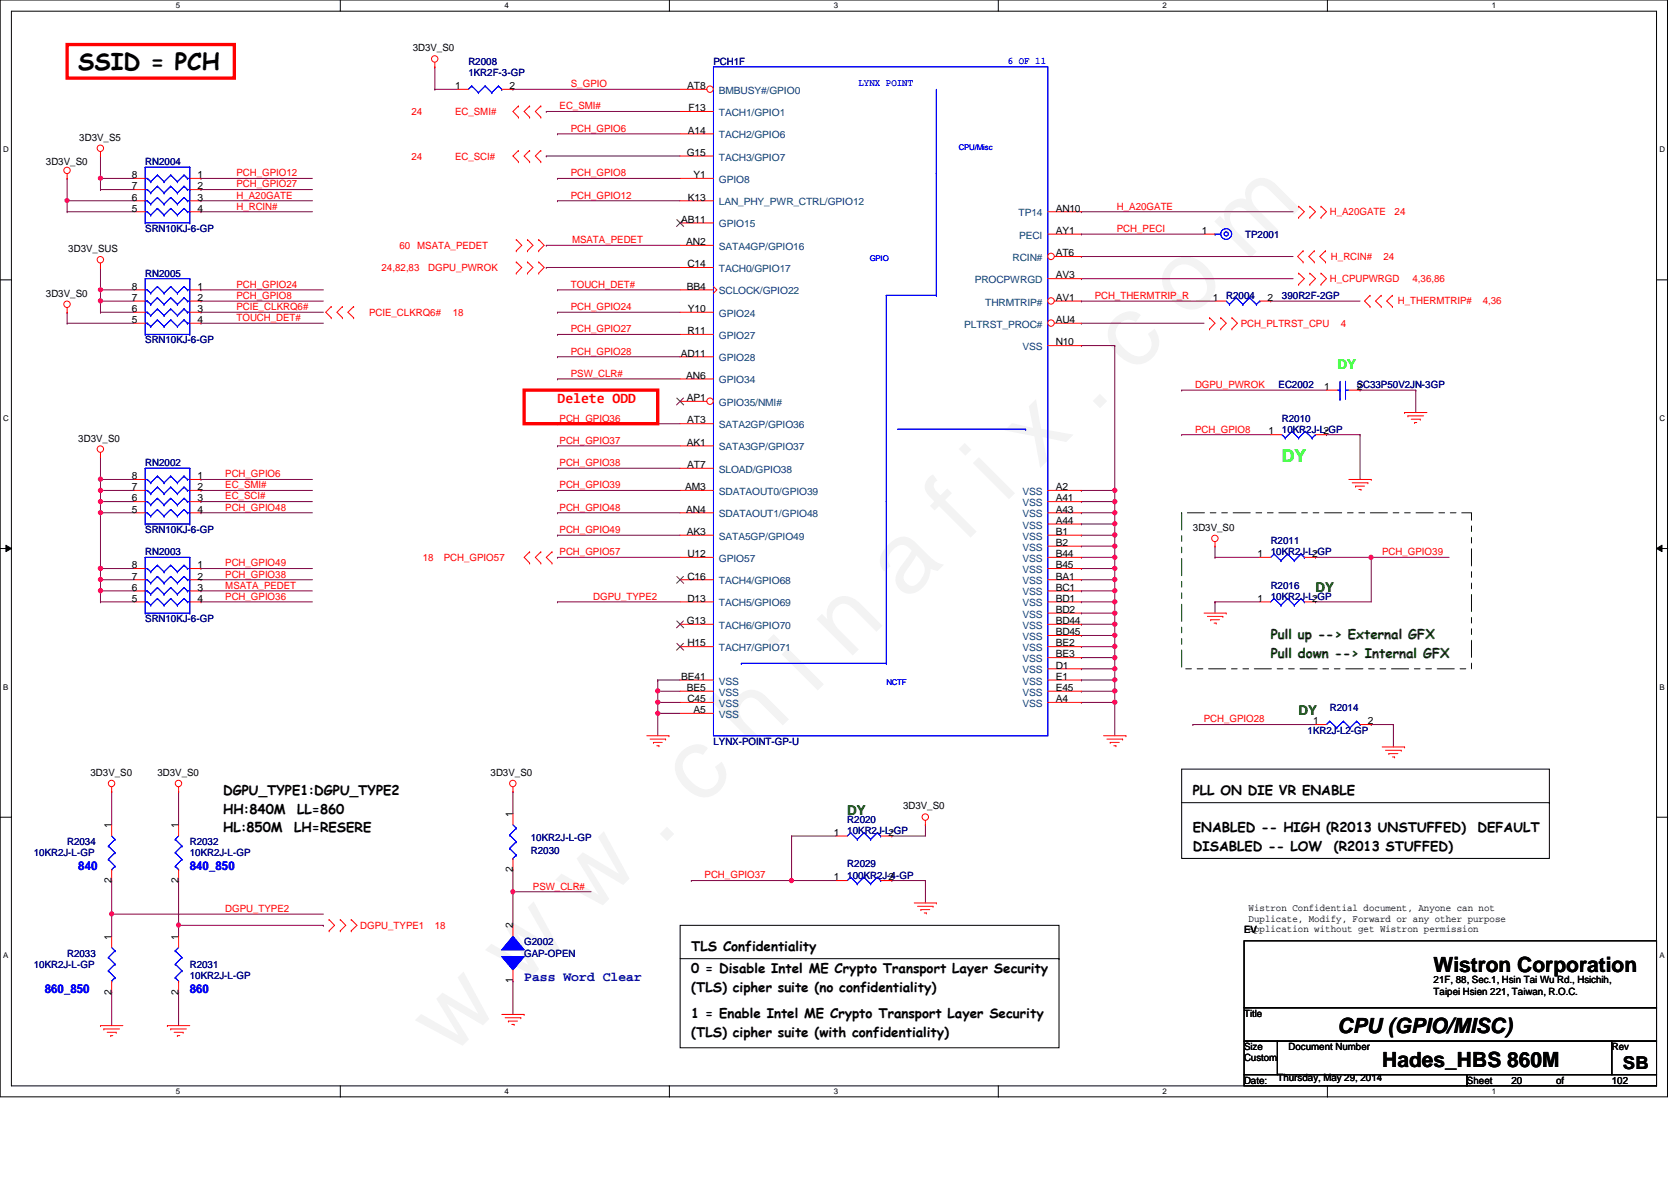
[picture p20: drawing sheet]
<svg xmlns="http://www.w3.org/2000/svg" width="297mm" height="210mm" viewBox="0 0 297 210" stroke-linecap="round" stroke-linejoin="round" font-family="sans-serif">
<defs><g id="words">
<text font-size="17.6" fill="#f0f" x="80.1" y="188" transform="rotate(-45 80.1 188)">w w w . c h i n a f i x . c o m</text>
<text font-size="4.1" x="13.9" y="12.5">SSID = PCH</text>
<g font-size="3.7">
<text x="254.8" y="172.7">Wistron Corporation</text>
<text x="237.8" y="183.7">CPU (GPIO/MISC)</text>
<text x="245.7" y="189.7">Hades_HBS 860M</text>
</g>
<text font-size="3.1" fill="#0f0" x="227.9" y="82.2">DY</text>
<text font-size="3.1" x="288.5" y="189.9">SB</text>
<text font-size="2.5" fill="#f00" x="99.1" y="71.7">Delete ODD</text>
<text font-size="2.4" fill="#0f0" x="237.8" y="65.6">DY</text>
<g font-size="2.4" fill="#008000">
<text x="233.8" y="105.2">DY</text>
<text x="230.8" y="127">DY</text>
<text x="150.6" y="144.9">DY</text>
</g>
<g font-size="2.4" fill="#004000">
<text x="225.9" y="113.6">Pull up --&gt; External GFX</text>
<text x="225.9" y="116.9">Pull down --&gt; Internal GFX</text>
</g>
<g font-size="2.4">
<text x="39.7" y="141.3">DGPU_TYPE1:DGPU_TYPE2</text>
<text x="212" y="141.3">PLL ON DIE VR ENABLE</text>
<text x="39.7" y="144.6">HH:840M</text>
<text x="39.7" y="147.9">HL:850M</text>
<text x="52.3" y="147.9">LH=RESERE</text>
<text x="52.8" y="144.6">LL=860</text>
<text x="212" y="147.9">ENABLED -- HIGH (R2013 UNSTUFFED)</text>
<text x="262.6" y="147.9">DEFAULT</text>
<text x="212" y="151.2">DISABLED -- LOW</text>
<text x="237.1" y="151.2">(R2013 STUFFED)</text>
<text x="122.9" y="169">TLS Confidentiality</text>
<text x="122.9" y="173">0 = Disable Intel ME Crypto Transport Layer Security</text>
<text x="122.9" y="176.3">(TLS) cipher suite (no confidentiality)</text>
<text x="122.9" y="180.9">1 = Enable Intel ME Crypto Transport Layer Security</text>
<text x="122.9" y="184.2">(TLS) cipher suite (with confidentiality)</text>
</g>
<text font-size="2.4" fill="#0000a0" x="93.2" y="174.3">Pass Word Clear</text>
<g font-size="2.2" fill="#00f">
<text x="13.9" y="154.6">840</text>
<text x="33.7" y="154.6">840_850</text>
<text x="8" y="176.4">860_850</text>
<text x="33.7" y="176.4">860</text>
</g>
<g font-size="1.8">
<text x="73.4" y="9.1">3D3V_S0</text>
<text x="80.9" y="15.8">1</text>
<text x="90.6" y="15.8">2</text>
<text x="122.2" y="15.8">AT8</text>
<text x="122.3" y="23.7">A14</text>
<text x="122.4" y="19.8">F13</text>
<text x="8.2" y="29.3">3D3V_S0</text>
<text x="14.1" y="25">3D3V_S5</text>
<text x="122.1" y="27.7">G15</text>
<text x="23.4" y="35.6">6</text>
<text x="23.4" y="33.7">7</text>
<text x="23.4" y="31.7">8</text>
<text x="35.1" y="31.7">1</text>
<text x="35.1" y="33.7">2</text>
<text x="35.1" y="35.6">3</text>
<text x="122.3" y="35.6">K13</text>
<text x="123.3" y="31.7">Y1</text>
<text x="23.4" y="37.6">5</text>
<text x="35.1" y="37.6">4</text>
<text x="121.1" y="39.6">AB11</text>
<text x="187.7" y="41.6">AY1</text>
<text x="187.7" y="37.6">AN10</text>
<text x="213.6" y="41.6">1</text>
<text x="12.1" y="44.8">3D3V_SUS</text>
<text x="122" y="43.6">AN2</text>
<text x="122.2" y="47.5">C14</text>
<text x="187.7" y="45.6">AT6</text>
<text x="8.2" y="52.7">3D3V_S0</text>
<text x="23.4" y="53.5">7</text>
<text x="23.4" y="51.5">8</text>
<text x="35.1" y="51.5">1</text>
<text x="35.1" y="53.5">2</text>
<text x="122.1" y="51.5">BB4</text>
<text x="187.7" y="53.5">AV1</text>
<text x="187.7" y="49.5">AV3</text>
<text x="215.6" y="53.5">1</text>
<text x="225.3" y="53.5">2</text>
<text x="23.4" y="57.4">5</text>
<text x="23.4" y="55.5">6</text>
<text x="35.1" y="55.5">3</text>
<text x="35.1" y="57.4">4</text>
<text x="122.2" y="59.4">R11</text>
<text x="122.3" y="55.5">Y10</text>
<text x="187.7" y="57.4">AU4</text>
<text x="121" y="63.4">AD11</text>
<text x="187.7" y="61.4">N10</text>
<text x="122" y="67.3">AN6</text>
<text x="122.1" y="71.3">AP1</text>
<text x="235.4" y="69.3">1</text>
<text x="241.2" y="69.3">2</text>
<text x="122.2" y="75.3">AT3</text>
<text x="225.5" y="77.2">1</text>
<text x="235.2" y="77.2">2</text>
<text x="13.9" y="78.5">3D3V_S0</text>
<text x="122.1" y="79.2">AK1</text>
<text x="122.2" y="83.2">AT7</text>
<text x="23.4" y="89.1">6</text>
<text x="23.4" y="87.1">7</text>
<text x="23.4" y="85.2">8</text>
<text x="35.1" y="85.2">1</text>
<text x="35.1" y="87.1">2</text>
<text x="35.1" y="89.1">3</text>
<text x="121.8" y="87.1">AM3</text>
<text x="187.7" y="87.1">A2</text>
<text x="187.7" y="89.1">A41</text>
<text x="23.4" y="91.1">5</text>
<text x="35.1" y="91.1">4</text>
<text x="122" y="91.1">AN4</text>
<text x="122.1" y="95.1">AK3</text>
<text x="187.7" y="95.1">B1</text>
<text x="187.7" y="93.1">A44</text>
<text x="187.7" y="91.1">A43</text>
<text x="212" y="94.3">3D3V_S0</text>
<text x="23.4" y="101">8</text>
<text x="35.1" y="101">1</text>
<text x="122.2" y="99">U12</text>
<text x="187.7" y="101">B45</text>
<text x="187.7" y="97">B2</text>
<text x="187.7" y="99">B44</text>
<text x="223.5" y="99">1</text>
<text x="233.3" y="99">2</text>
<text x="23.4" y="106.9">5</text>
<text x="23.4" y="105">6</text>
<text x="23.4" y="103">7</text>
<text x="35.1" y="103">2</text>
<text x="35.1" y="105">3</text>
<text x="35.1" y="106.9">4</text>
<text x="122.2" y="103">C16</text>
<text x="122.2" y="106.9">D13</text>
<text x="187.7" y="103">BA1</text>
<text x="187.7" y="105">BC1</text>
<text x="187.7" y="106.9">BD1</text>
<text x="223.5" y="106.9">1</text>
<text x="233.3" y="106.9">2</text>
<text x="122.1" y="110.9">G13</text>
<text x="187.7" y="112.9">BD45</text>
<text x="187.7" y="108.9">BD2</text>
<text x="187.7" y="110.9">BD44</text>
<text x="122.2" y="114.9">H15</text>
<text x="187.7" y="118.8">D1</text>
<text x="187.7" y="116.8">BE3</text>
<text x="187.7" y="114.9">BE2</text>
<text x="121.1" y="120.8">BE41</text>
<text x="122.1" y="122.8">BE5</text>
<text x="122.2" y="124.8">C45</text>
<text x="187.7" y="124.8">A4</text>
<text x="187.7" y="122.8">E45</text>
<text x="187.7" y="120.8">E1</text>
<text x="123.3" y="126.7">A5</text>
<text x="233.4" y="128.7">1</text>
<text x="243.2" y="128.7">2</text>
<text x="16.1" y="137.9">3D3V_S0</text>
<text x="28" y="137.9">3D3V_S0</text>
<text x="87.2" y="137.9">3D3V_S0</text>
<text x="160.5" y="143.8">3D3V_S0</text>
<text x="19.8" y="147.2" transform="rotate(-90 19.8 147.2)">1</text>
<text x="31.7" y="147.2" transform="rotate(-90 31.7 147.2)">1</text>
<text x="91.1" y="145.2" transform="rotate(-90 91.1 145.2)">1</text>
<text x="148.2" y="148.5">1</text>
<text x="157.9" y="148.5">2</text>
<text x="91.1" y="155" transform="rotate(-90 91.1 155)">2</text>
<text x="19.8" y="157" transform="rotate(-90 19.8 157)">2</text>
<text x="31.7" y="157" transform="rotate(-90 31.7 157)">2</text>
<text x="148.2" y="156.5">1</text>
<text x="157.9" y="156.5">2</text>
<text x="222" y="161.9">Wistron Confidential document, Anyone can not</text>
<text x="19.8" y="167" transform="rotate(-90 19.8 167)">1</text>
<text x="31.7" y="167" transform="rotate(-90 31.7 167)">1</text>
<text x="91.1" y="165" transform="rotate(-90 91.1 165)">2</text>
<text x="221.1" y="165.9">EV</text>
<text x="222" y="163.8">Duplicate, Modify, Forward or any other purpose</text>
<text x="222" y="165.7">application without get Wistron permission</text>
<text x="19.8" y="176.8" transform="rotate(-90 19.8 176.8)">2</text>
<text x="31.7" y="176.8" transform="rotate(-90 31.7 176.8)">2</text>
<text x="91.1" y="174.8" transform="rotate(-90 91.1 174.8)">1</text>
<text x="254.8" y="174.8">21F, 88, Sec.1, Hsin Tai Wu Rd., Hsichih,</text>
<text x="254.8" y="176.8">Taipei Hsien 221, Taiwan, R.O.C.</text>
<text x="221.1" y="180.7">Title</text>
<text x="221.1" y="186.6">Size</text>
<text x="221.1" y="188.6">Custom</text>
<text x="229.1" y="186.6">Document Number</text>
<text x="286.5" y="186.6">Rev</text>
<text x="221.1" y="192.6">Date:</text>
<text x="227.1" y="192.2">Thursday, May 29, 2014</text>
<text x="260.8" y="192.6">Sheet</text>
<text x="268.7" y="192.6">20</text>
<text x="276.6" y="192.6">of</text>
<text x="286.5" y="192.6">102</text>
</g>
<g font-size="1.8" fill="#000080">
<text x="83.3" y="11.5">R2008</text>
<text x="126.8" y="11.5">PCH1F</text>
<text x="83.3" y="13.5">1KR2F-3-GP</text>
<text x="25.8" y="29.3">RN2004</text>
<text x="25.8" y="41.2">SRN10KJ-6-GP</text>
<text x="221.4" y="42.2">TP2001</text>
<text x="25.8" y="49.1">RN2005</text>
<text x="218" y="53.1">R2004</text>
<text x="227.9" y="53.1">390R2F-2GP</text>
<text x="25.8" y="61">SRN10KJ-6-GP</text>
<text x="227.3" y="69">EC2002</text>
<text x="241.2" y="69">SC33P50V2JN-3GP</text>
<text x="227.9" y="74.9">R2010</text>
<text x="227.9" y="76.9">10KR2J-L-GP</text>
<text x="25.8" y="82.8">RN2002</text>
<text x="25.8" y="94.7">SRN10KJ-6-GP</text>
<text x="25.8" y="98.7">RN2003</text>
<text x="225.9" y="96.7">R2011</text>
<text x="225.9" y="98.7">10KR2J-L-GP</text>
<text x="225.9" y="104.6">R2016</text>
<text x="225.9" y="106.6">10KR2J-L-GP</text>
<text x="25.8" y="110.6">SRN10KJ-6-GP</text>
<text x="232.4" y="130.4">1KR2J-L2-GP</text>
<text x="236.4" y="126.4">R2014</text>
<text x="126.8" y="132.4">LYNX-POINT-GP-U</text>
<text x="94.4" y="149.4">10KR2J-L-GP</text>
<text x="150.6" y="146.3">R2020</text>
<text x="150.6" y="148.2">10KR2J-L-GP</text>
<text x="6" y="152.2">10KR2J-L-GP</text>
<text x="11.9" y="150.2">R2034</text>
<text x="33.7" y="150.2">R2032</text>
<text x="33.7" y="152.2">10KR2J-L-GP</text>
<text x="94.4" y="151.8">R2030</text>
<text x="150.6" y="154.2">R2029</text>
<text x="150.6" y="156.2">100KR2J-4-GP</text>
<text x="6" y="172">10KR2J-L-GP</text>
<text x="11.9" y="170">R2033</text>
<text x="33.7" y="172">R2031</text>
<text x="33.7" y="174">10KR2J-L-GP</text>
<text x="93.2" y="168">G2002</text>
<text x="93.2" y="170">GAP-OPEN</text>
</g>
<g font-size="1.8" fill="#00f">
<text x="179.2" y="11.3">6 OF 11</text>
<text x="152.6" y="15.3">LYNX POINT</text>
</g>
<g font-size="1.8" fill="#f00">
<text x="101.5" y="15.5">S_GPIO</text>
<text x="73.1" y="20.4">24</text>
<text x="80.9" y="20.4">EC_SMI#</text>
<text x="99.5" y="19.4">EC_SMI#</text>
<text x="101.5" y="23.4">PCH_GPIO6</text>
<text x="73.1" y="28.4">24</text>
<text x="80.9" y="28.4">EC_SCI#</text>
<text x="42" y="31.3">PCH_GPIO12</text>
<text x="42" y="33.3">PCH_GPIO27</text>
<text x="42" y="35.3">H_A20GATE</text>
<text x="101.5" y="35.3">PCH_GPIO12</text>
<text x="101.5" y="31.3">PCH_GPIO8</text>
<text x="42" y="37.3">H_RCIN#</text>
<text x="198.5" y="37.3">H_A20GATE</text>
<text x="198.5" y="41.2">PCH_PECI</text>
<text x="236.4" y="38.3">H_A20GATE</text>
<text x="247.9" y="38.3">24</text>
<text x="71" y="44.2">60 MSATA_PEDET</text>
<text x="101.7" y="43.2">MSATA_PEDET</text>
<text x="236.6" y="46.2">H_RCIN#</text>
<text x="245.9" y="46.2">24</text>
<text x="42" y="53.1">PCH_GPIO8</text>
<text x="42" y="51.1">PCH_GPIO24</text>
<text x="67.8" y="48.2">24,82,83</text>
<text x="76.1" y="48.2">DGPU_PWROK</text>
<text x="101.5" y="51.1">TOUCH_DET#</text>
<text x="194.6" y="53.1">PCH_THERMTRIP_R</text>
<text x="236.4" y="50.2">H_CPUPWRGD</text>
<text x="251.1" y="50.2">4,36,86</text>
<text x="42" y="57.1">TOUCH_DET#</text>
<text x="42" y="55.1">PCIE_CLKRQ6#</text>
<text x="65.6" y="56.1">PCIE_CLKRQ6#</text>
<text x="80.5" y="56.1">18</text>
<text x="101.5" y="55.1">PCH_GPIO24</text>
<text x="101.5" y="59.1">PCH_GPIO27</text>
<text x="220.6" y="58.1">PCH_PLTRST_CPU</text>
<text x="238.4" y="58.1">4</text>
<text x="248.5" y="54.1">H_THERMTRIP#</text>
<text x="263.6" y="54.1">4,36</text>
<text x="101.5" y="63">PCH_GPIO28</text>
<text x="101.5" y="67">PSW_CLR#</text>
<text x="212.4" y="69">DGPU_PWROK</text>
<text x="99.5" y="74.9">PCH_GPIO36</text>
<text x="212.4" y="76.9">PCH_GPIO8</text>
<text x="99.5" y="78.9">PCH_GPIO37</text>
<text x="99.5" y="82.8">PCH_GPIO38</text>
<text x="40" y="86.8">EC_SMI#</text>
<text x="40" y="88.8">EC_SCI#</text>
<text x="40" y="84.8">PCH_GPIO6</text>
<text x="99.5" y="86.8">PCH_GPIO39</text>
<text x="40" y="90.8">PCH_GPIO48</text>
<text x="99.5" y="94.7">PCH_GPIO49</text>
<text x="99.5" y="90.8">PCH_GPIO48</text>
<text x="40" y="100.7">PCH_GPIO49</text>
<text x="75.1" y="99.7">18</text>
<text x="78.9" y="99.7">PCH_GPIO57</text>
<text x="99.5" y="98.7">PCH_GPIO57</text>
<text x="245.7" y="98.7">PCH_GPIO39</text>
<text x="40" y="106.6">PCH_GPIO36</text>
<text x="40" y="104.6">MSATA_PEDET</text>
<text x="40" y="102.7">PCH_GPIO38</text>
<text x="105.4" y="106.6">DGPU_TYPE2</text>
<text x="214" y="128.4">PCH_GPIO28</text>
<text x="94.7" y="158.1">PSW_CLR#</text>
<text x="125.3" y="156.1">PCH_GPIO37</text>
<text x="40" y="162.1">DGPU_TYPE2</text>
<text x="64" y="165.1">DGPU_TYPE1</text>
<text x="77.3" y="165.1">18</text>
</g>
<g font-size="1.8" fill="#004080">
<text x="127.8" y="16.7">BMBUSY#/GPIO0</text>
<text x="127.8" y="20.6">TACH1/GPIO1</text>
<text x="127.8" y="28.5">TACH3/GPIO7</text>
<text x="127.8" y="24.6">TACH2/GPIO6</text>
<text x="127.8" y="32.5">GPIO8</text>
<text x="127.8" y="36.5">LAN_PHY_PWR_CTRL/GPIO12</text>
<text x="127.8" y="40.4">GPIO15</text>
<text x="181.1" y="38.4">TP14</text>
<text x="127.8" y="44.4">SATA4GP/GPIO16</text>
<text x="180" y="46.4">RCIN#</text>
<text x="181.1" y="42.4">PECI</text>
<text x="127.8" y="52.3">SCLOCK/GPIO22</text>
<text x="127.8" y="48.3">TACH0/GPIO17</text>
<text x="173.3" y="50.3">PROCPWRGD</text>
<text x="127.8" y="56.3">GPIO24</text>
<text x="171.4" y="58.3">PLTRST_PROC#</text>
<text x="175.1" y="54.3">THRMTRIP#</text>
<text x="127.8" y="64.2">GPIO28</text>
<text x="127.8" y="60.2">GPIO27</text>
<text x="181.7" y="62.2">VSS</text>
<text x="127.8" y="68.2">GPIO34</text>
<text x="127.8" y="72.1">GPIO35/NMI#</text>
<text x="127.8" y="76.1">SATA2GP/GPIO36</text>
<text x="127.8" y="80.1">SATA3GP/GPIO37</text>
<text x="127.8" y="88">SDATAOUT0/GPIO39</text>
<text x="127.8" y="84">SLOAD/GPIO38</text>
<text x="181.7" y="88">VSS</text>
<text x="181.7" y="90">VSS</text>
<text x="127.8" y="91.9">SDATAOUT1/GPIO48</text>
<text x="127.8" y="95.9">SATA5GP/GPIO49</text>
<text x="181.7" y="95.9">VSS</text>
<text x="181.7" y="93.9">VSS</text>
<text x="181.7" y="91.9">VSS</text>
<text x="127.8" y="99.9">GPIO57</text>
<text x="181.7" y="101.9">VSS</text>
<text x="181.7" y="97.9">VSS</text>
<text x="181.7" y="99.9">VSS</text>
<text x="127.8" y="103.8">TACH4/GPIO68</text>
<text x="127.8" y="107.8">TACH5/GPIO69</text>
<text x="181.7" y="103.8">VSS</text>
<text x="181.7" y="105.8">VSS</text>
<text x="181.7" y="107.8">VSS</text>
<text x="127.8" y="111.8">TACH6/GPIO70</text>
<text x="181.7" y="113.7">VSS</text>
<text x="181.7" y="109.8">VSS</text>
<text x="181.7" y="111.8">VSS</text>
<text x="127.8" y="115.7">TACH7/GPIO71</text>
<text x="181.7" y="119.7">VSS</text>
<text x="181.7" y="117.7">VSS</text>
<text x="181.7" y="115.7">VSS</text>
<text x="127.8" y="125.6">VSS</text>
<text x="127.8" y="123.7">VSS</text>
<text x="127.8" y="121.7">VSS</text>
<text x="181.7" y="125.6">VSS</text>
<text x="181.7" y="123.7">VSS</text>
<text x="181.7" y="121.7">VSS</text>
<text x="127.8" y="127.6">VSS</text>
</g>
<g font-size="1.4">
<text x="31.2" y="1.5">5</text>
<text x="89.7" y="1.5">4</text>
<text x="148.2" y="1.5">3</text>
<text x="206.7" y="1.5">2</text>
<text x="265.2" y="1.5">1</text>
<text x=".5" y="27.1">D</text>
<text x="295" y="27.1">D</text>
<text x=".5" y="74.8">C</text>
<text x="295" y="74.8">C</text>
<text x=".5" y="122.6">B</text>
<text x="295" y="122.6">B</text>
<text x=".5" y="170.3">A</text>
<text x="295" y="170.3">A</text>
<text x="31.2" y="194.5">5</text>
<text x="89.7" y="194.5">4</text>
<text x="148.2" y="194.5">3</text>
<text x="206.7" y="194.5">2</text>
<text x="265.2" y="194.5">1</text>
</g>
<g font-size="1.4" fill="#00f">
<text x="170.4" y="26.6">CPU/Misc</text>
<text x="154.6" y="46.4">GPIO</text>
<text x="157.6" y="121.7">NCTF</text>
</g>
</g></defs>
<path d="M0 0h296.4v194.9h-296.4zM2 2h292.5v191h-292.5z" fill="none" stroke="#000" stroke-width=".18"/>
<g fill="#fff">
<path d="M31.2 .3h.8v1.5h-.8z"/>
<path d="M31.2 193.3h.8v1.5h-.8z"/>
</g>
<path d="M60.5 0v2M60.5 193v2" fill="none" stroke="#000" stroke-width=".18"/>
<g fill="#fff">
<path d="M89.7 .3h.8v1.5h-.8z"/>
<path d="M89.7 193.3h.8v1.5h-.8z"/>
</g>
<path d="M119 0v2M119 193v2" fill="none" stroke="#000" stroke-width=".18"/>
<g fill="#fff">
<path d="M148.2 .3h.8v1.5h-.8z"/>
<path d="M148.2 193.3h.8v1.5h-.8z"/>
</g>
<path d="M177.5 0v2M177.5 193v2" fill="none" stroke="#000" stroke-width=".18"/>
<g fill="#fff">
<path d="M206.7 .3h.7v1.5h-.7z"/>
<path d="M206.7 193.3h.7v1.5h-.7z"/>
</g>
<path d="M236 0v2M236 193v2" fill="none" stroke="#000" stroke-width=".18"/>
<g fill="#fff">
<path d="M265.2 .3h.7v1.5h-.7z"/>
<path d="M265.2 193.3h.7v1.5h-.7z"/>
<path d="M.5 25.9h1v1.5h-1z"/>
<path d="M295 25.9h.9v1.5h-.9z"/>
<path d="M.5 73.6h1v1.5h-1z"/>
<path d="M295 73.6h.9v1.5h-.9z"/>
</g>
<path d="M0 49.7h2M294.5 49.7h2" fill="none" stroke="#000" stroke-width=".18"/>
<g fill="#fff">
<path d="M.5 121.4h.9v1.5h-.9z"/>
<path d="M295 121.4h.9v1.5h-.9z"/>
</g>
<path d="M0 97.5h2M1.1 96.9l.9 .6-.9 .5zM294.5 97.5l.9-.6v1.1zM294.5 97.5h2" fill="none" stroke="#000" stroke-width=".18"/>
<path d="M1.1 96.9l.9 .6-.9 .5zM294.5 97.5l.9-.6v1.1z" fill="#000"/>
<g fill="#fff">
<path d="M.5 169.1h.9v1.5h-.9z"/>
<path d="M295 169.1h.9v1.5h-.9z"/>
</g>
<path d="M0 145.2h2M294.5 145.2h2" fill="none" stroke="#000" stroke-width=".18"/>
<path d="M35.7 53.5h.1M35.7 53.5h21.8M17.9 101h.1M17.9 101v2" fill="none" stroke="#800040" stroke-width=".18"/>
<circle cx="17.9" cy="101" r=".37" fill="#f0f"/>
<circle cx="17.9" cy="101" r=".37" fill="none" stroke="#f0f" stroke-width=".18"/>
<path d="M17.9 91.1h.1M17.9 91.1v9.9" fill="none" stroke="#800040" stroke-width=".18"/>
<circle cx="17.9" cy="101" r=".37" fill="#f0f"/>
<circle cx="17.9" cy="101" r=".37" fill="none" stroke="#f0f" stroke-width=".18"/>
<circle cx="17.9" cy="91.1" r=".37" fill="#f0f"/>
<circle cx="17.9" cy="91.1" r=".37" fill="none" stroke="#f0f" stroke-width=".18"/>
<path d="M11.9 31.7h.1M11.9 35.7h.1M11.9 31.7v5.9" fill="none" stroke="#800040" stroke-width=".18"/>
<circle cx="11.9" cy="35.6" r=".38" fill="#f0f"/>
<circle cx="11.9" cy="35.6" r=".38" fill="none" stroke="#f0f" stroke-width=".18"/>
<path d="M11.9 37.6h.1M11.9 35.7h.1M11.9 37.6h11.9M11.9 35.7h11.9M17.9 53.5h.1M17.9 53.5h5.9" fill="none" stroke="#800040" stroke-width=".18"/>
<circle cx="17.9" cy="53.5" r=".38" fill="#f0f"/>
<circle cx="17.9" cy="53.5" r=".38" fill="none" stroke="#f0f" stroke-width=".18"/>
<path d="M17.9 51.5h.1M17.9 51.5v2M17.9 105h.1M17.9 107h.1M17.9 103h.1M17.9 103v4M17.9 105h5.9M17.9 107h5.9" fill="none" stroke="#800040" stroke-width=".18"/>
<circle cx="17.9" cy="105" r=".38" fill="#f0f"/>
<circle cx="17.9" cy="105" r=".38" fill="none" stroke="#f0f" stroke-width=".18"/>
<path d="M35.7 31.7h.1M35.7 31.7h19.8M35.7 51.5h.1M35.7 51.5h21.8M17.9 85.2h.1M17.9 85.2h5.9M35.7 87.2h.1M35.7 87.2h19.8M17.9 101h.1M17.9 101h5.9" fill="none" stroke="#800040" stroke-width=".18"/>
<circle cx="17.9" cy="85.2" r=".38" fill="#f0f"/>
<circle cx="17.9" cy="85.2" r=".38" fill="none" stroke="#f0f" stroke-width=".18"/>
<path d="M17.9 87.2h.1M17.9 87.2h5.9" fill="none" stroke="#800040" stroke-width=".18"/>
<circle cx="17.9" cy="87.2" r=".38" fill="#f0f"/>
<circle cx="17.9" cy="87.2" r=".38" fill="none" stroke="#f0f" stroke-width=".18"/>
<path d="M17.9 89.2h.1M17.9 89.2h5.9" fill="none" stroke="#800040" stroke-width=".18"/>
<circle cx="17.9" cy="89.1" r=".38" fill="#f0f"/>
<circle cx="17.9" cy="89.1" r=".38" fill="none" stroke="#f0f" stroke-width=".18"/>
<g fill="none" stroke="#800040" stroke-width=".18">
<path d="M91.2 15.9h.1M91.2 15.9h29.7M97.1 19.8h.1M97.1 19.8h23.8M17.9 33.7h.1M17.9 31.7h.1M17.9 31.7v2M17.9 33.7h5.9M99.1 23.8h.1M99.1 23.8h21.8M192.2 37.6h37.7M192.2 49.5h37.7"/>
<path d="M192.2 45.6h37.7M225.9 53.5h15.9M235.8 77.3h6M241.8 77.3h.1M241.8 77.3v7.9M17.9 85.2h.1M17.9 89.2h.1M17.9 91.1h.1M17.9 87.2h.1M17.9 81.2h.1M17.9 81.2v9.9M17.9 91.1h5.9"/>
<path d="M35.7 89.2h.1M35.7 89.2h19.8M233.8 99.1h10M243.8 128.8h.1M243.8 128.8h3.9M247.7 128.8h.1M247.7 128.8v4"/>
</g>
<circle cx="17.9" cy="31.7" r=".37" fill="#f0f"/>
<circle cx="17.9" cy="31.7" r=".37" fill="none" stroke="#f0f" stroke-width=".18"/>
<path d="M77.3 11.9h.1M77.3 15.9h.1M77.3 11.9v4M77.3 15.9h4M17.9 51.5h.1M17.9 51.5h5.9M35.7 91.1h.1M35.7 91.1h19.8" fill="none" stroke="#800040" stroke-width=".18"/>
<circle cx="17.9" cy="51.5" r=".37" fill="#f0f"/>
<circle cx="17.9" cy="51.5" r=".37" fill="none" stroke="#f0f" stroke-width=".18"/>
<path d="M17.9 31.7h.1M17.9 27.7h.1M17.9 27.7v4M17.9 31.7h5.9M17.9 47.5h.1M17.9 53.5h.1M17.9 47.5v4M17.9 53.5v2M243.8 99.1h.1M243.8 99.1h13.8M17.9 103h.1M17.9 103h5.9" fill="none" stroke="#800040" stroke-width=".18"/>
<circle cx="17.9" cy="103" r=".38" fill="#f0f"/>
<circle cx="17.9" cy="103" r=".38" fill="none" stroke="#f0f" stroke-width=".18"/>
<path d="M35.7 33.7h.1M35.7 33.7h19.8M35.7 85.2h.1M35.7 85.2h19.8M243.8 99.1h.1M243.8 99.1v7.9h-10" fill="none" stroke="#800040" stroke-width=".18"/>
<circle cx="243.7" cy="99.1" r=".38" fill="#f0f"/>
<circle cx="243.7" cy="99.1" r=".38" fill="none" stroke="#f0f" stroke-width=".18"/>
<g fill="none" stroke="#800040" stroke-width=".18">
<path d="M35.7 35.7h.1M35.7 37.6h.1M35.7 35.7h19.8M35.7 37.6h19.8M11.9 55.5h.1M11.9 57.4h.1M11.9 57.4h11.9M11.9 55.5v1.9M17.9 55.5h.1M17.9 55.5h5.9M35.7 57.4h.1M35.7 57.4h21.8"/>
<path d="M241.8 69.3h.1M241.8 69.3h9.9M251.7 69.3h.1M251.7 69.3v4M35.7 107h.1M35.7 105h.1M35.7 107h19.8M35.7 105h19.8M31.7 140.7h.1M31.7 140.7v5.9M19.9 162.5h.1M19.9 162.5h37.6"/>
<path d="M31.7 176.3h.1M31.7 164.5h.1M31.7 164.5v1.9M31.7 176.3v6"/>
</g>
<circle cx="19.9" cy="162.4" r=".38" fill="#f0f"/>
<circle cx="19.9" cy="162.4" r=".38" fill="none" stroke="#f0f" stroke-width=".18"/>
<path d="M19.9 140.7h.1M19.9 156.5h.1M19.9 140.7v5.9M19.9 156.5v9.9M19.9 162.5h.1M19.9 176.3h.1M19.9 176.3v6M31.7 164.5h25.8M57.5 164.5h.1" fill="none" stroke="#800040" stroke-width=".18"/>
<circle cx="31.7" cy="164.4" r=".38" fill="#f0f"/>
<circle cx="31.7" cy="164.4" r=".38" fill="none" stroke="#f0f" stroke-width=".18"/>
<path d="M35.7 55.5h.1M35.7 55.5h21.8M35.7 103h.1M35.7 101h.1M35.7 103h19.8M35.7 101h19.8M31.7 156.5h.1M31.7 156.5v8" fill="none" stroke="#800040" stroke-width=".18"/>
<g fill="none" stroke="#f00" stroke-width=".18">
<path d="M77.3 11.9h.1M77.3 11.1v.8M92.2 18.8h.1M92.2 18.8l-1 1 1 1M94.1 18.8h.1M94.1 18.8l-.9 1 .9 1M96.1 18.8h.1M96.1 18.8l-.9 1 .9 1M120.9 19.8h5.9M11.9 31.7h.1M11.9 30.9v.8M17.9 27.7h.1"/>
<path d="M17.9 27v.7M92.2 20.8h.1M94.1 20.8h.1M96.1 20.8h.1M120.9 23.8h5.9M11.9 55.5h.1M11.9 54.7v.8M17.9 47.5h.1M17.9 46.8v.7M58.9 54.5h.1M58.9 56.5h.1M58.9 54.5l-1 1 1 1"/>
<path d="M60.9 56.5h.1M60.9 54.5h.1M60.9 54.5l-1 1 1 1M62.9 54.5h.1M62.9 56.5h.1M62.9 54.5l-1.1 1 1.1 1M243.5 54.5h.1M243.5 52.5h.1M243.5 52.5l-.9 1 .9 1M245.5 52.5h.1M245.5 54.5h.1M245.5 52.5l-1 1 1 1"/>
<path d="M247.5 54.5h.1M247.5 52.5h.1M247.5 52.5l-1 1 1 1M249.7 73.3h.1M249.7 73.3h4M250.3 73.9h.1M250.3 73.9h2.8M250.9 74.5h1.6M251.5 75.1h.1M251.5 75.1h.3M252.5 74.5h.1M17.9 81.2h.1"/>
<path d="M17.9 80.4v.8M239.8 85.2h4M240.4 85.8h2.8M241 86.4h.1M241 86.4h1.6M241.6 87h.3M241.9 87h.1M243.2 85.8h.1M243.8 85.2h.1M19.9 139.9v.8M31.7 139.9v.8M245.7 132.8h4"/>
<path d="M246.3 133.3h2.8M246.9 133.9h.1M246.9 133.9h1.6M247.5 134.5h.4M247.9 134.5h.1M249.1 133.3h.1M249.7 132.8h.1M19.9 140.7h.1M31.7 140.7h.1M58.5 165.4h.1M58.5 163.4h.1M58.5 163.4l1 1.1-1 .9"/>
<path d="M60.5 163.4h.1M60.5 165.4h.1M60.5 163.4l1 1.1-1 .9M62.4 165.4h.1M62.4 163.4h.1M62.4 163.4l1.1 1.1-1.1 .9M17.9 182.3h.1M17.9 182.3h3.9M18.5 182.9h.1M18.5 182.9h2.7M19 183.5h1.7M19.7 184.1h.1"/>
<path d="M19.7 184.1h.4M20.7 183.5h.1M29.8 182.3h.1M29.8 182.3h3.9M30.3 182.9h.1M30.3 182.9h2.8M30.9 183.5h1.7M31.5 184.1h.1M31.5 184.1h.5M32.6 183.5h.1"/>
<circle cx="77.3" cy="10.5" r=".57"/>
<circle cx="11.9" cy="30.3" r=".57"/>
<circle cx="17.8" cy="26.3" r=".57"/>
<circle cx="11.9" cy="54.1" r=".57"/>
<circle cx="17.8" cy="46.2" r=".57"/>
<circle cx="17.8" cy="79.8" r=".57"/>
<circle cx="19.8" cy="139.3" r=".57"/>
<circle cx="31.7" cy="139.3" r=".57"/>
</g>
<path d="M210.1 136.7h65.3v15.9h-65.3zM210.1 142.7h65.3M275.4 142.7h.1M120.9 164.5h67.4v21.7h-67.4zM120.9 170.4h67.4M221.1 167.2h73.4v11.9h-73.4zM221.1 179.1h73.4v5.9h-73.4zM221.1 191h39.7v2h-39.7zM227.1 185h59.4v6h-59.4zM260.8 191h33.7v2h-33.7zM286.5 185h8v6h-8z" fill="none" stroke="#000" stroke-width=".18"/>
<path d="M210.1 91.1h51.5v27.8h-51.5z" fill="none" stroke="#004000" stroke-width=".18" stroke-dasharray="3 1 1 1 1 1"/>
<path d="M11.9 7.9h29.8v6h-29.8z" fill="none" stroke="#f00" stroke-width=".59"/>
<path d="M126.8 11.9h59.5v118.9h-59.5zM166.5 15.9v14.8M157.6 52.5v65.4" fill="none" stroke="#00f" stroke-width=".18"/>
<circle cx="126.2" cy="15.8" r=".57" fill="#fff"/>
<g fill="none" stroke="#f00" stroke-width=".18">
<path d="M81.3 15.9h2M89.2 15.9h2M120.9 15.9h4.7M23.8 31.7h2M23.8 33.7h2M23.8 35.7h2M23.8 37.6h2M33.7 31.7h2M33.7 33.7h2M33.7 35.7h2M33.7 37.6h2M23.8 51.5h2"/>
<path d="M23.8 53.5h2M23.8 55.5h2M23.8 57.4h2M33.7 51.5h2M33.7 53.5h2M33.7 55.5h2M33.7 57.4h2M235.8 69.3h2M239.8 69.3h2M23.8 85.2h2M23.8 87.2h2M23.8 89.2h2"/>
<path d="M23.8 91.1h2M33.7 85.2h2M33.7 87.2h2M33.7 89.2h2M33.7 91.1h2M23.8 101h2M23.8 103h2M23.8 105h2M23.8 107h2M33.7 101h2M33.7 103h2M33.7 105h2"/>
<path d="M33.7 107h2M241.8 128.8h2M19.9 146.6v2M19.9 154.6v1.9M31.7 146.6v2M31.7 154.6v1.9M19.9 166.4v2M19.9 174.4v1.9M31.7 166.4v2M31.7 174.4v1.9"/>
<circle cx="126.2" cy="15.8" r=".57"/>
</g>
<g fill="none" stroke="#00f" stroke-width=".18">
<path d="M83.9 15.3h.1M83.9 15.3l-.6 .6M83.9 15.3l1.1 1.2M85 16.5h.1M86.2 15.3h.1M86.2 15.3l-1.2 1.2M86.2 15.3l1.2 1.2M87.4 16.5h.1M88.6 15.3h.1M88.6 15.3l-1.2 1.2M88.6 15.3l.6 .6M89.2 15.9h.1"/>
<path d="M25.8 31.7h.1M25.8 35.7h.1M25.8 39.6h.1M25.8 29.7h.1M25.8 29.7v9.9M25.8 31.7h.4M25.8 33.7h.4M25.8 35.7h.4M25.8 37.6h.4M25.8 39.6h7.9M25.8 29.7h7.9M26.2 31.7h.1"/>
<path d="M26.2 33.7h.1M26.2 35.7h.1M26.2 37.6h.1M26.2 31.7l.6 .6M26.2 33.7l.6 .6M26.2 35.7l.6 .6M26.2 37.6l.6 .6M26.8 32.3h.1M26.8 34.3h.1M26.8 36.3h.1M26.8 38.2h.1M28 31.1h.1"/>
<path d="M28 33.1h.1M28 35.1h.1M28 37h.1M28 31.1l1.2 1.2M28 31.1l-1.2 1.2M28 33.1l-1.2 1.2M28 33.1l1.2 1.2M28 35.1l1.2 1.2M28 35.1l-1.2 1.2M28 37l-1.2 1.2M28 37l1.2 1.2M29.2 32.3h.1"/>
<path d="M29.2 34.3h.1M29.2 36.3h.1M29.2 38.2h.1M30.3 31.1h.1M30.3 33.1h.1M30.3 35.1h.1M30.3 37h.1M30.3 31.1l1.2 1.2M30.3 31.1l-1.1 1.2M30.3 33.1l-1.1 1.2M30.3 33.1l1.2 1.2M30.3 35.1l1.2 1.2"/>
<path d="M30.3 35.1l-1.1 1.2M30.3 37l-1.1 1.2M30.3 37l1.2 1.2M31.5 32.3h.1M31.5 34.3h.1M31.5 36.3h.1M31.5 38.2h.1M32.7 31.1h.1M32.7 33.1h.1M32.7 35.1h.1M32.7 37h.1M32.7 31.1l.6 .6"/>
<path d="M32.7 31.1l-1.2 1.2M32.7 33.1l-1.2 1.2M32.7 33.1l.6 .6M32.7 35.1l.6 .6M32.7 35.1l-1.2 1.2M32.7 37l-1.2 1.2M32.7 37l.6 .6M33.3 31.7h.1M33.3 33.7h.1M33.3 35.7h.1M33.3 37.6h.1M33.3 31.7h.4"/>
<path d="M33.3 33.7h.4M33.3 35.7h.4M33.3 37.6h.4M33.7 33.7h.1M33.7 37.6h.1M33.7 29.7h.1M33.7 39.6h.1M33.7 29.7v9.9M25.8 51.5h.1M25.8 55.5h.1M25.8 59.4h.1M25.8 49.5h.1"/>
<path d="M25.8 51.5h.4M25.8 53.5h.4M25.8 55.5h.4M25.8 57.4h.4M25.8 59.4h7.9M25.8 49.5v9.9M25.8 49.5h7.9M26.2 51.5h.1M26.2 53.5h.1M26.2 55.5h.1M26.2 57.4h.1M26.2 51.5l.6 .6"/>
<path d="M26.2 53.5l.6 .6M26.2 55.5l.6 .6M26.2 57.4l.6 .6M26.8 52.1h.1M26.8 54.1h.1M26.8 56.1h.1M26.8 58h.1M28 50.9h.1M28 52.9h.1M28 54.9h.1M28 56.9h.1M28 50.9l1.2 1.2"/>
<path d="M28 50.9l-1.2 1.2M28 52.9l-1.2 1.2M28 52.9l1.2 1.2M28 54.9l1.2 1.2M28 54.9l-1.2 1.2M28 56.9l-1.2 1.1M28 56.9l1.2 1.1M29.2 52.1h.1M29.2 54.1h.1M29.2 56.1h.1M29.2 58h.1M30.3 50.9h.1"/>
<path d="M30.3 52.9h.1M30.3 54.9h.1M30.3 56.9h.1M30.3 50.9l1.2 1.2M30.3 50.9l-1.1 1.2M30.3 52.9l-1.1 1.2M30.3 52.9l1.2 1.2M30.3 54.9l1.2 1.2M30.3 54.9l-1.1 1.2M30.3 56.9l-1.1 1.1M30.3 56.9l1.2 1.1M31.5 52.1h.1"/>
<path d="M31.5 54.1h.1M31.5 56.1h.1M31.5 58h.1M32.7 50.9h.1M32.7 52.9h.1M32.7 54.9h.1M32.7 56.9h.1M32.7 50.9l.6 .6M32.7 50.9l-1.2 1.2M32.7 52.9l-1.2 1.2M32.7 52.9l.6 .6M32.7 54.9l.6 .6"/>
<path d="M32.7 54.9l-1.2 1.2M32.7 56.9l-1.2 1.1M32.7 56.9l.6 .5M33.3 51.5h.1M33.3 53.5h.1M33.3 55.5h.1M33.3 57.4h.1M33.3 51.5h.4M33.3 53.5h.4M33.3 55.5h.4M33.3 57.4h.4M33.7 53.5h.1"/>
<path d="M33.7 57.4h.1M33.7 49.5h.1M33.7 59.4h.1M33.7 49.5v9.9M237.8 69.3h.4M238.2 69.3h.1M238.2 71h.1M238.2 67.8v3.2M239.2 69.3h.1M239.2 67.8h.1M239.2 69.3h.6M239.2 67.8v3.2"/>
<path d="M25.8 85.2h.1M25.8 89.2h.1M25.8 93.1h.1M25.8 83.2h.1M25.8 99.1h.1M25.8 83.2v9.9M25.8 99.1v9.9M25.8 85.2h.4M25.8 87.2h.4M25.8 89.2h.4M25.8 91.1h.4M25.8 93.1h7.9"/>
<path d="M25.8 83.2h7.9M25.8 99.1h7.9M26.2 85.2h.1M26.2 87.2h.1M26.2 89.2h.1M26.2 91.1h.1M26.2 85.2l.6 .6M26.2 87.2l.6 .6M26.2 89.2l.6 .5M26.2 91.1l.6 .6M26.8 85.8h.1M26.8 87.8h.1"/>
<path d="M26.8 89.7h.1M26.8 91.7h.1M28 84.6h.1M28 86.6h.1M28 88.6h.1M28 90.6h.1M28 84.6l1.2 1.2M28 84.6l-1.2 1.2M28 86.6l-1.2 1.2M28 86.6l1.2 1.2M28 88.6l1.2 1.1M28 88.6l-1.2 1.1"/>
<path d="M28 90.6l-1.2 1.1M28 90.6l1.2 1.1M29.2 85.8h.1M29.2 87.8h.1M29.2 89.7h.1M29.2 91.7h.1M30.3 84.6h.1M30.3 86.6h.1M30.3 88.6h.1M30.3 90.6h.1M30.3 84.6l1.2 1.2M30.3 84.6l-1.1 1.2"/>
<path d="M30.3 86.6l-1.1 1.2M30.3 86.6l1.2 1.2M30.3 88.6l1.2 1.1M30.3 88.6l-1.1 1.1M30.3 90.6l-1.1 1.1M30.3 90.6l1.2 1.1M31.5 85.8h.1M31.5 87.8h.1M31.5 89.7h.1M31.5 91.7h.1M32.7 84.6h.1M32.7 86.6h.1"/>
<path d="M32.7 88.6h.1M32.7 90.6h.1M32.7 84.6l.6 .6M32.7 84.6l-1.2 1.2M32.7 86.6l-1.2 1.2M32.7 86.6l.6 .6M32.7 88.6l.6 .6M32.7 88.6l-1.2 1.1M32.7 90.6l-1.2 1.1M32.7 90.6l.6 .5M33.3 85.2h.1M33.3 87.2h.1"/>
<path d="M33.3 89.2h.1M33.3 91.1h.1M33.3 85.2h.4M33.3 87.2h.4M33.3 89.2h.4M33.3 91.1h.4M33.7 87.2h.1M33.7 91.1h.1M33.7 83.2h.1M33.7 93.1h.1M33.7 99.1h.1M33.7 83.2v9.9"/>
<path d="M33.7 99.1v9.9M25.8 101h.1M25.8 105h.1M25.8 109h.1M25.8 101h.4M25.8 103h.4M25.8 105h.4M25.8 107h.4M25.8 109h7.9M26.2 101h.1M26.2 103h.1M26.2 105h.1"/>
<path d="M26.2 107h.1M26.2 101l.6 .6M26.2 103l.6 .6M26.2 105l.6 .6M26.2 107l.6 .6M26.8 101.6h.1M26.8 103.6h.1M26.8 105.6h.1M26.8 107.6h.1M28 100.5h.1M28 102.4h.1M28 104.4h.1"/>
<path d="M28 106.4h.1M28 100.5l1.2 1.1M28 100.5l-1.2 1.1M28 102.4l-1.2 1.2M28 102.4l1.2 1.2M28 104.4l1.2 1.2M28 104.4l-1.2 1.2M28 106.4l-1.2 1.2M28 106.4l1.2 1.2M29.2 101.6h.1M29.2 103.6h.1M29.2 105.6h.1"/>
<path d="M29.2 107.6h.1M30.3 100.5h.1M30.3 102.4h.1M30.3 104.4h.1M30.3 106.4h.1M30.3 100.5l1.2 1.1M30.3 100.5l-1.1 1.1M30.3 102.4l-1.1 1.2M30.3 102.4l1.2 1.2M30.3 104.4l1.2 1.2M30.3 104.4l-1.1 1.2M30.3 106.4l-1.1 1.2"/>
<path d="M30.3 106.4l1.2 1.2M31.5 101.6h.1M31.5 103.6h.1M31.5 105.6h.1M31.5 107.6h.1M32.7 100.5h.1M32.7 102.4h.1M32.7 104.4h.1M32.7 106.4h.1M32.7 100.5l.6 .5M32.7 100.5l-1.2 1.1M32.7 102.4l-1.2 1.2"/>
<path d="M32.7 102.4l.6 .6M32.7 104.4l.6 .6M32.7 104.4l-1.2 1.2M32.7 106.4l-1.2 1.2M32.7 106.4l.6 .6M33.3 101h.1M33.3 103h.1M33.3 105h.1M33.3 107h.1M33.3 101h.4M33.3 103h.4M33.3 105h.4"/>
<path d="M33.3 107h.4M33.7 103h.1M33.7 107h.1M33.7 109h.1M236.4 128.2l1.2 1.2M237.6 129.4h.1M238.8 128.2h.1M238.8 128.2l-1.2 1.2M238.8 128.2l1.2 1.2M240 129.4h.1M241.2 128.2h.1M241.2 128.2l-1.2 1.2"/>
<path d="M241.2 128.2l.6 .6M241.8 128.8h.1M19.3 150.4h.1M19.3 152.7h.1M19.3 150.4l1.1 1.2M19.3 152.7l1.1 1.3M19.9 154.6h.1M19.9 148.6l.5 .6M20.4 149.2h.1M20.4 151.6h.1M20.4 154h.1M20.4 149.2l-1.1 1.2"/>
<path d="M20.4 151.6l-1.1 1.1M20.4 154l-.5 .6M31.2 149.2h.1M31.2 151.6h.1M31.2 154h.1M31.2 149.2l1.1 1.2M31.2 151.6l1.1 1.1M31.2 154l.5 .6M31.7 154.6h.1M31.7 148.6l-.5 .6M32.3 150.4h.1M32.3 152.7h.1"/>
<path d="M32.3 150.4l-1.1 1.2M32.3 152.7l-1.1 1.3M19.3 170.2h.1M19.3 172.6h.1M19.3 170.2l1.1 1.2M19.3 172.6l1.1 1.2M19.9 174.4h.1M19.9 168.4l.5 .6M20.4 169h.1M20.4 171.4h.1M20.4 173.8h.1M20.4 169l-1.1 1.2"/>
<path d="M20.4 171.4l-1.1 1.2M20.4 173.8l-.5 .6M31.2 169h.1M31.2 171.4h.1M31.2 173.8h.1M31.2 169l1.1 1.2M31.2 171.4l1.1 1.2M31.2 173.8l.5 .6M31.7 174.4h.1M31.7 168.4l-.5 .6M32.3 170.2h.1M32.3 172.6h.1"/>
<path d="M32.3 170.2l-1.1 1.2M32.3 172.6l-1.1 1.2"/>
</g>
<circle cx="17.9" cy="101" r=".37" fill="#f0f"/>
<circle cx="17.9" cy="101" r=".37" fill="none" stroke="#f0f" stroke-width=".18"/>
<circle cx="17.9" cy="101" r=".37" fill="#f0f"/>
<circle cx="17.9" cy="101" r=".37" fill="none" stroke="#f0f" stroke-width=".18"/>
<circle cx="17.9" cy="91.1" r=".37" fill="#f0f"/>
<circle cx="17.9" cy="91.1" r=".37" fill="none" stroke="#f0f" stroke-width=".18"/>
<circle cx="11.9" cy="35.6" r=".38" fill="#f0f"/>
<circle cx="11.9" cy="35.6" r=".38" fill="none" stroke="#f0f" stroke-width=".18"/>
<circle cx="17.9" cy="53.5" r=".38" fill="#f0f"/>
<circle cx="17.9" cy="53.5" r=".38" fill="none" stroke="#f0f" stroke-width=".18"/>
<circle cx="17.9" cy="105" r=".38" fill="#f0f"/>
<circle cx="17.9" cy="105" r=".38" fill="none" stroke="#f0f" stroke-width=".18"/>
<circle cx="17.9" cy="85.2" r=".38" fill="#f0f"/>
<circle cx="17.9" cy="85.2" r=".38" fill="none" stroke="#f0f" stroke-width=".18"/>
<circle cx="17.9" cy="87.2" r=".38" fill="#f0f"/>
<circle cx="17.9" cy="87.2" r=".38" fill="none" stroke="#f0f" stroke-width=".18"/>
<circle cx="17.9" cy="89.1" r=".38" fill="#f0f"/>
<circle cx="17.9" cy="89.1" r=".38" fill="none" stroke="#f0f" stroke-width=".18"/>
<circle cx="17.9" cy="31.7" r=".37" fill="#f0f"/>
<circle cx="17.9" cy="31.7" r=".37" fill="none" stroke="#f0f" stroke-width=".18"/>
<circle cx="17.9" cy="51.5" r=".37" fill="#f0f"/>
<circle cx="17.9" cy="51.5" r=".37" fill="none" stroke="#f0f" stroke-width=".18"/>
<circle cx="17.9" cy="103" r=".38" fill="#f0f"/>
<circle cx="17.9" cy="103" r=".38" fill="none" stroke="#f0f" stroke-width=".18"/>
<circle cx="243.7" cy="99.1" r=".38" fill="#f0f"/>
<circle cx="243.7" cy="99.1" r=".38" fill="none" stroke="#f0f" stroke-width=".18"/>
<circle cx="19.9" cy="162.4" r=".38" fill="#f0f"/>
<circle cx="19.9" cy="162.4" r=".38" fill="none" stroke="#f0f" stroke-width=".18"/>
<circle cx="31.7" cy="164.4" r=".38" fill="#f0f"/>
<circle cx="31.7" cy="164.4" r=".38" fill="none" stroke="#f0f" stroke-width=".18"/>
<use href="#words"/>
</svg>
